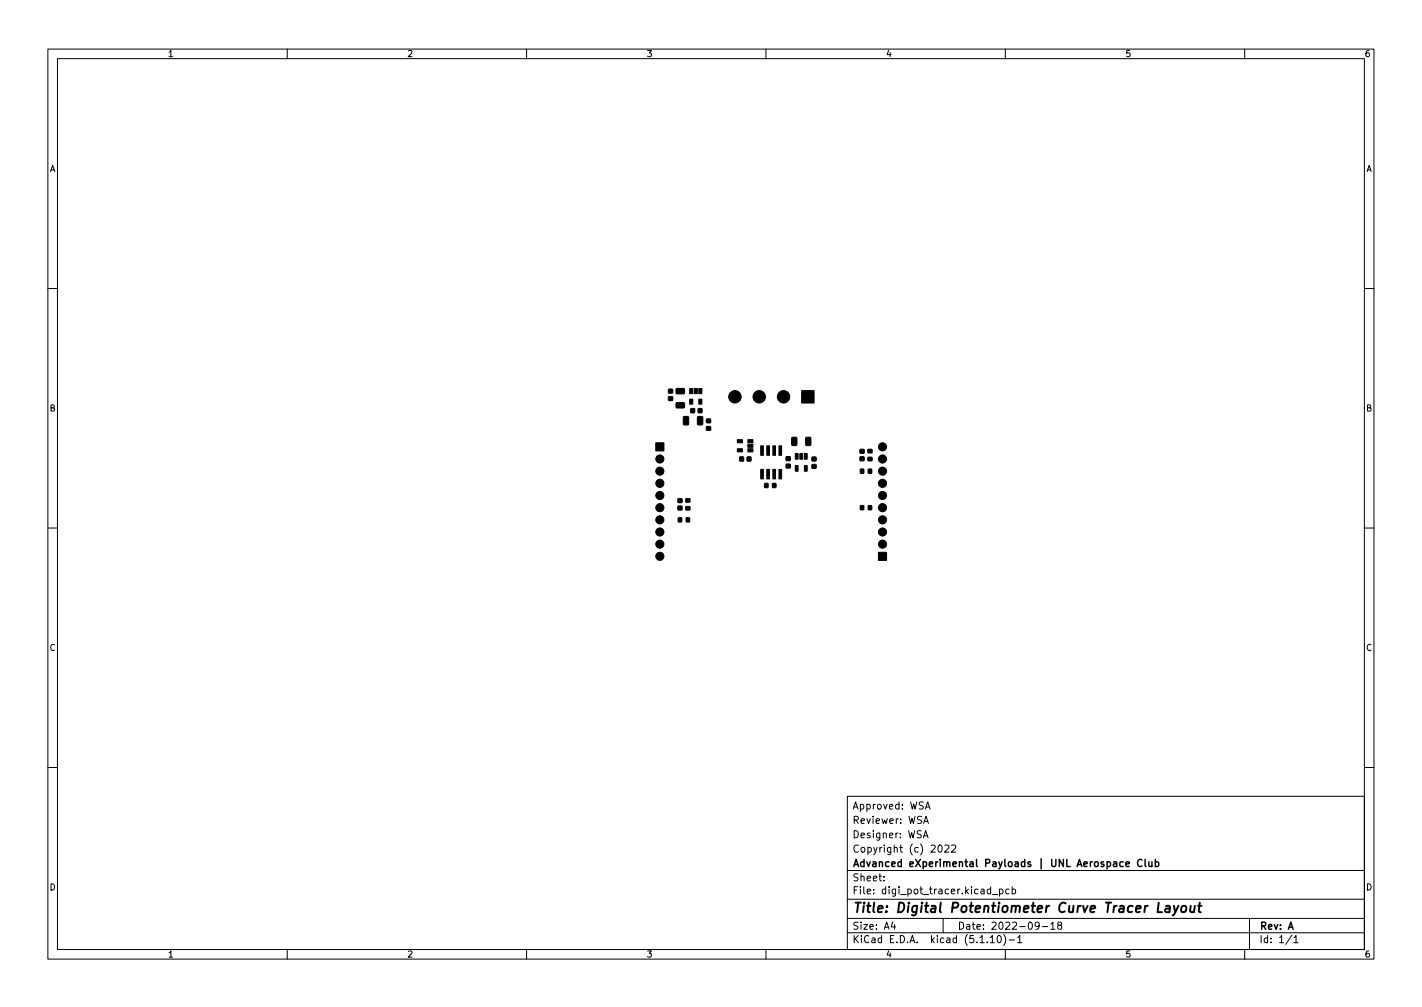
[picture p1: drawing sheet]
<svg xmlns="http://www.w3.org/2000/svg" width="297mm" height="210mm" viewBox="0 0 297 210" stroke-linecap="round" stroke-linejoin="round" font-family="sans-serif">
<defs><g id="words">
<text font-size="2.8" x="178" y="190.6">Title: Digital Potentiometer Curve Tracer Layout</text>
<g font-size="2.1">
<text x="178" y="172">Reviewer: WSA</text>
<text x="178" y="169">Approved: WSA</text>
<text x="178" y="178">Copyright (c) 2022</text>
<text x="178" y="175">Designer: WSA</text>
<text x="178" y="184">Sheet:</text>
<text x="178" y="181">Advanced eXperimental Payloads | UNL Aerospace Club</text>
<text x="178" y="186.7">File: digi_pot_tracer.kicad_pcb</text>
<text x="178" y="196.9">KiCad E.D.A. kicad (5.1.10)-1</text>
<text x="178" y="194.1">Size: A4</text>
<text x="200" y="194.1">Date: 2022-09-18</text>
<text x="263" y="194.1">Rev: A</text>
<text x="263" y="196.9">Id: 1/1</text>
</g>
<g font-size="1.8">
<text x="35" y="11.9">1</text>
<text x="85" y="11.9">2</text>
<text x="135" y="11.9">3</text>
<text x="185" y="11.9">4</text>
<text x="235" y="11.9">5</text>
<text x="285" y="11.9">6</text>
<text x="10.3" y="35.9">A</text>
<text x="285.3" y="35.9">A</text>
<text x="10.3" y="85.9">B</text>
<text x="285.3" y="85.9">B</text>
<text x="10.3" y="135.9">C</text>
<text x="285.3" y="135.9">C</text>
<text x="10.3" y="185.9">D</text>
<text x="285.3" y="185.9">D</text>
<text x="35" y="199.9">1</text>
<text x="85" y="199.9">2</text>
<text x="135" y="199.9">3</text>
<text x="185" y="199.9">4</text>
<text x="235" y="199.9">5</text>
<text x="285" y="199.9">6</text>
</g>
</g></defs>
<g fill="none" stroke="#000" stroke-width=".21">
<path d="M10 10.2h277v190.1h-277zM12 12.2h273v186.1h-273zM60 10.2v2M110 10.2v2M160 10.2v2M210 10.2v2M260 10.2v2M10 60.2h2M285 60.2h2M10 110.2h2M285 110.2h2M10 160.2h2"/>
<path d="M177 166.3h108v32h-108zM192.9 174.9l.5-1.5 .5 1.5M192.9 171.9l.5-1.5 .5 1.5M193 174.5h.7M193.1 171.5h.7M193.3 168.9l.5-1.5 .5 1.5M193.4 168.5h.7M196.1 176.6l.2-.2a.8 .8 0 0 1 .5 .8 .8 .8 0 0 1-.5 .7l-.2-.1-.2-.4zM197.4 176.6l.5-.2 .3 .5-.9 1h.9M198.8 176.6l.6-.2 .2 .5-.9 1h.9M285 160.2h2M60 198.3v2"/>
<path d="M110 198.3v2M160 198.3v2M177 194.8h108M177 191.8h108M177 187.8h108M177 181.8h108M184.6 183.8v.1M184.6 183v.1M186.5 192.5l-.4 1h1M186.9 193v1M197 191.8v3M206.9 195.8l.4-.5v1.5"/>
<path d="M206.9 196.8h.8M207.3 186.8h1.1M208.5 195.4l.1-.1a.8 .8 0 0 1 .6 .8 .8 .8 0 0 1-.6 .7 1 1 0 0 1-.1-1.4zM208.8 185.7l.4-.1 .3 .3-.1 .7h-.6M208.8 185.6v1.5M209.6 195.1a1.72 1.72 0 0 1 0 2.3M210 198.3v2M210.8 185.7l-.4-.1-.3 .3 .1 .7h.6M210.8 196.3h1.1M211.4 185.7l.5-.1 .2 .3-.1 .7h-.6M211.4 185.1v1.5M212.6 195.8l.4-.5v1.5"/>
<path d="M212.6 196.8h.8M217.1 193.2l-.3 .3-.4-.1-.2-.2 .2-.6 .4-.1 .2 .2a.99 .99 0 0 1-.4 1.3h-.2M217.7 193.5h1.2M219.5 193l.4-.5v1.5M219.5 194h.9M221.2 193.2l-.3-.3 .1-.2 .2-.2 .4 .1 .2 .2-.1 .2-.6 .2-.2 .3 .1 .4 .2 .1h.3l.3-.3-.1-.4-.2-.1M260 198.3v2M261 191.8v6.5M269.9 195.3l-1.3 1.9M270.3 195.8l.4-.5v1.5M270.3 196.8h.8"/>
</g>
<path d="M242 188.5l-.2 2h1M243.6 189.2h.7v1.3M244.4 189.6l-.7 .1a.4 .4 0 0 0-.3 .3 .4 .4 0 0 0 .2 .5l.7-.1M245.2 189.1l.3 1.4M246.2 189.1l-.9 1.8-.3 .2M246.9 189.3l.1-.1a.5 .5 0 0 1 .8 .3v.6l-.3 .3a.5 .5 0 0 1-.8-.3zM248.7 189.1v1.3l.4 .1 .3-.2M249.6 189.1l-.2 1.4M250.3 189.1h.7M250.6 188.5l-.2 1.7 .1 .2 .3 .1" fill="none" stroke="#000" stroke-width=".4"/>
<path d="M238.6 179.6a.71 .71 0 0 0-1 .5 .71 .71 0 0 0 .7 .8l.3-.1M239.2 179.4v1.3l.2 .2M240 179.9l.1 1h.3l.2-.1M240.6 179.9v1M241.3 179.4v1.5M235.2 180.4l.7-.1-.1-.3-.4-.1-.2 .2 .1 .8h.5M241.3 180l.5-.1 .3 .3-.2 .7h-.6" fill="none" stroke="#000" stroke-width=".3"/>
<g fill="#000" stroke="#000" stroke-width=".21">
<path d="M137 92.4h1.7v1.7h-1.7zM139.7 82.8h.8v.8h-.8zM139.7 81.3h.8v.8h-.8zM141.3 84.1h1.6l.1 .2v.8l-.2 .1h-1.5l-.1-.2zM141.3 81.2l1.6-.1 .1 .2v.8l-.2 .1h-1.5l-.1-.2zM142.8 87l.8-.1 .2 .2 .1 1.4-.2 .2h-.8l-.2-.1zM144.1 83.3h.6v1.1h-.6zM144.1 81.1h.6v1.1h-.6zM144.3 85.3h.8v.9h-.8zM145 81.1h.7v1.1h-.7zM146 83.3h.6v1.1h-.6zM146 81.1h.6v1.1h-.6z"/>
<path d="M145.9 85.3h.7v.9h-.7zM145.7 87l.9-.1 .2 .2v1.4l-.1 .2h-.8l-.2-.1zM147.6 89.1h.8v.7h-.8zM147.6 87.5h.8v.7l-.8 .1zM154 93.7h1.1v.6h-1.1zM154 91.8h1.1v.6h-1.1zM154.5 95.4h.8v.9h-.8zM156.1 95.4h.7v.9h-.7zM156.2 91.8h1.1v.6h-1.1zM156.2 92.7h1.1v.7h-1.1zM156.2 93.7h1.1v.6h-1.1zM158.9 93.1h.6v2h-.6z"/>
<path d="M158.9 98h.6v2h-.6zM160.2 93.1h.5v2h-.5zM160.2 98h.5v2h-.5zM161.4 93.1h.6v2h-.6zM161.4 98h.6v2h-.6zM162.7 93.1h.6v2h-.6zM162.7 98h.6v2h-.6zM164.2 96.9h.9v.8h-.9zM164.2 95.4h.9v.7h-.9zM165.4 91.4l.8-.1 .2 .1 .1 1.4-.2 .2h-.7l-.2-.1zM166.2 97.2h.5v1.2l-.6-.1zM166.2 94.7h.5v1.2l-.6-.1z"/>
<path d="M167.1 94.7h.6l-.1 1.2-.5-.1zM168.1 97.2h.5v1.2l-.6-.1zM168.1 94.7h.5v1.2l-.6-.1zM168.3 91.4l.9-.1 .2 .1v1.4l-.1 .2h-.8l-.2-.1zM167.5 81.5h2.6v2.6h-2.6zM169.6 95.5h.8v.7h-.8zM169.6 97h.8v.8h-.8zM179.7 98h.7v.8h-.7zM179.7 93.9h.8v.7h-.8zM179.7 95.4h.8v.8h-.8zM181.4 98h.7v.8h-.7zM181.3 93.8h.8l.1 .7h-.9z"/>
<path d="M181.3 95.5h.8l.1 .7h-.9zM141.7 108.1h.7v.9l-.7-.1zM141.6 104.1h.8v.8h-.8zM141.6 105.7h.8v.8h-.8zM143.3 108.1h.7v.9l-.7-.1zM143.3 104.1h.8v.7h-.8zM143.3 105.8h.8v.7h-.8zM159.7 100.9l.7 .1v.8h-.7zM161.4 100.9l.7 .1-.1 .8h-.6zM179.7 105.6h.7v.8h-.7zM181.4 105.6h.7v.8h-.7zM183.5 115.3h1.7v1.7h-1.7z"/>
<circle cx="137.8" cy="98.4" r=".85"/>
<circle cx="137.8" cy="95.8" r=".85"/>
<circle cx="153.5" cy="82.8" r="1.3"/>
<circle cx="158.6" cy="82.8" r="1.3"/>
<circle cx="163.7" cy="82.8" r="1.3"/>
<circle cx="184.3" cy="95.8" r=".85"/>
<circle cx="184.3" cy="98.4" r=".85"/>
<circle cx="184.3" cy="93.3" r=".85"/>
<circle cx="137.8" cy="108.5" r=".85"/>
<circle cx="137.8" cy="103.5" r=".85"/>
<circle cx="137.8" cy="113.6" r=".85"/>
<circle cx="137.8" cy="116.2" r=".85"/>
<circle cx="137.8" cy="111.1" r=".85"/>
<circle cx="137.8" cy="106" r=".85"/>
<circle cx="137.8" cy="100.9" r=".85"/>
<circle cx="184.3" cy="103.5" r=".85"/>
<circle cx="184.3" cy="111.1" r=".85"/>
<circle cx="184.3" cy="113.6" r=".85"/>
<circle cx="184.3" cy="106" r=".85"/>
<circle cx="184.3" cy="100.9" r=".85"/>
<circle cx="184.3" cy="108.5" r=".85"/>
</g>
<use href="#words"/>
</svg>
